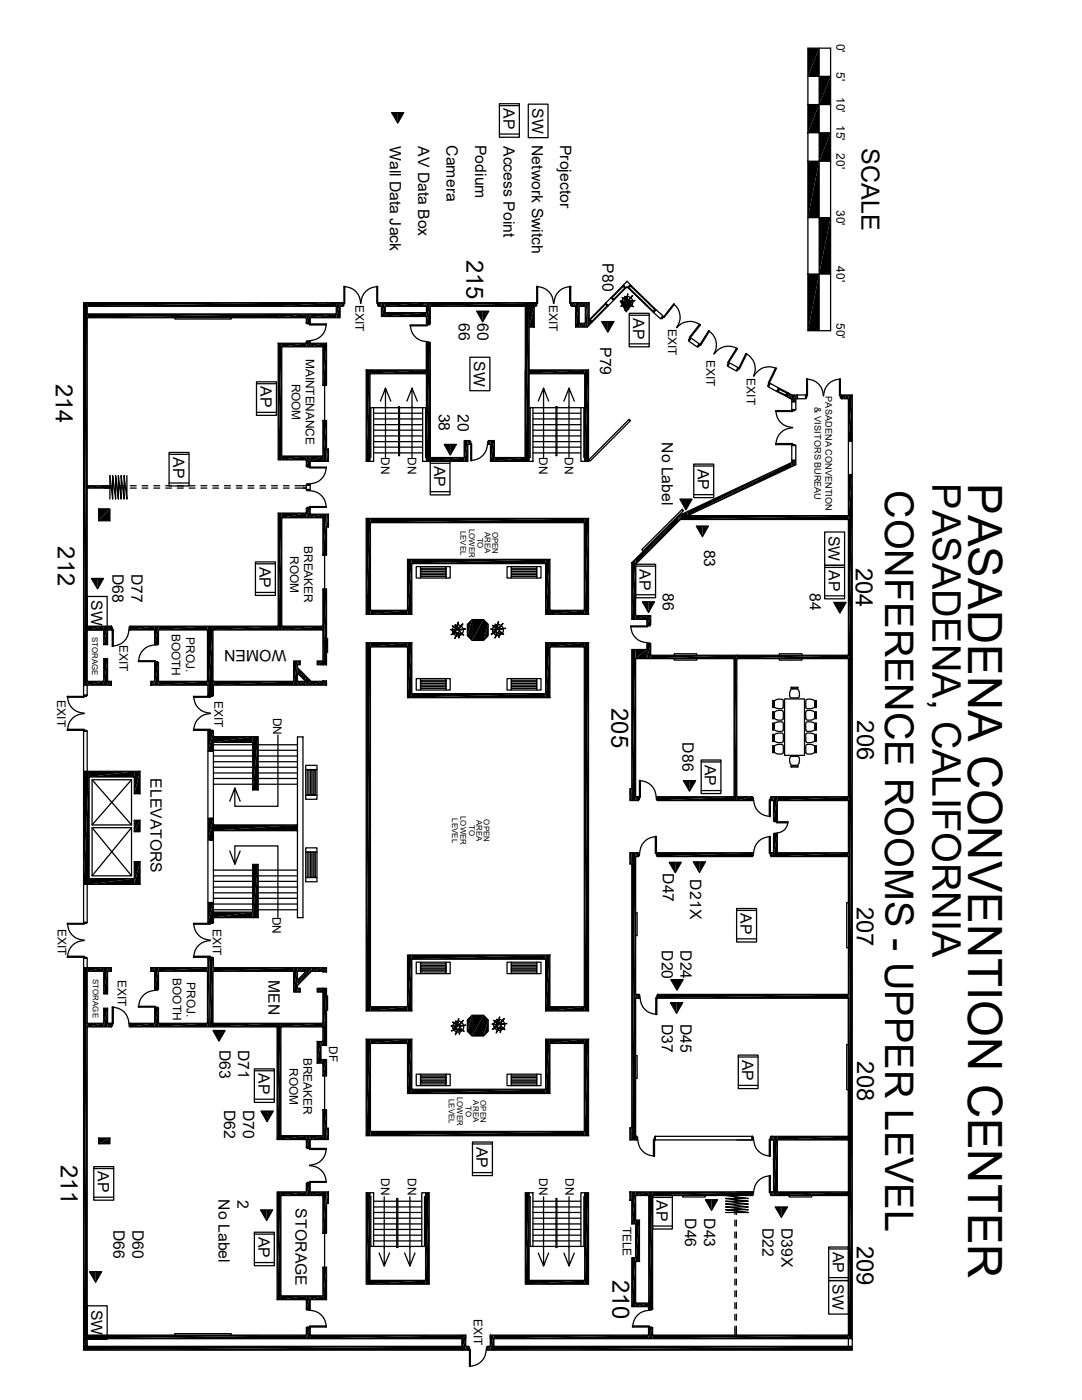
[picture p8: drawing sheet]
<svg xmlns="http://www.w3.org/2000/svg" width="216mm" height="279mm" viewBox="0 0 216 279" stroke-linecap="round" stroke-linejoin="round" font-family="sans-serif">
<defs><g id="words">
<text font-size="9.4" x="193.2" y="96.4" transform="rotate(90 193.2 96.4)">PASADENA CONVENTION CENTER</text>
<g font-size="7.9">
<text x="176.6" y="97.8" transform="rotate(90 176.6 97.8)">CONFERENCE ROOMS - UPPER LEVEL</text>
<text x="186.1" y="96.4" transform="rotate(90 186.1 96.4)">PASADENA, CALIFORNIA</text>
</g>
<text font-size="5" x="171.9" y="29.6" transform="rotate(90 171.9 29.6)">SCALE</text>
<g font-size="4.7">
<text x="93.1" y="51.8" transform="rotate(90 93.1 51.8)">215</text>
<text x="11.1" y="76.5" transform="rotate(90 11.1 76.5)">214</text>
<text x="11.5" y="109" transform="rotate(90 11.5 109)">212</text>
<text x="170.8" y="113.4" transform="rotate(90 170.8 113.4)">204</text>
<text x="122" y="141.4" transform="rotate(90 122 141.4)">205</text>
<text x="171.1" y="143.8" transform="rotate(90 171.1 143.8)">206</text>
<text x="170.9" y="181" transform="rotate(90 170.9 181)">207</text>
<text x="171.1" y="211.8" transform="rotate(90 171.1 211.8)">208</text>
<text x="12.2" y="232.5" transform="rotate(90 12.2 232.5)">211</text>
<text x="170.9" y="248.6" transform="rotate(90 170.9 248.6)">209</text>
<text x="122.2" y="255.4" transform="rotate(90 122.2 255.4)">210</text>
</g>
<g font-size="3.1">
<text x="100.5" y="21.6" transform="rotate(90 100.5 21.6)">AP</text>
<text x="106.2" y="21.6" transform="rotate(90 106.2 21.6)">SW</text>
<text x="77.8" y="29.1" transform="rotate(90 77.8 29.1)">Wall Data Jack</text>
<text x="83.4" y="29.1" transform="rotate(90 83.4 29.1)">AV Data Box</text>
<text x="89.1" y="29" transform="rotate(90 89.1 29)">Camera</text>
<text x="94.8" y="28.9" transform="rotate(90 94.8 28.9)">Podium</text>
<text x="100.5" y="29.1" transform="rotate(90 100.5 29.1)">Access Point</text>
<text x="106.1" y="28.9" transform="rotate(90 106.1 28.9)">Network Switch</text>
<text x="111.8" y="28.9" transform="rotate(90 111.8 28.9)">Projector</text>
<text x="120.2" y="52.6" transform="rotate(90 120.2 52.6)">P80</text>
<text x="91.5" y="64.5" transform="rotate(90 91.5 64.5)">66</text>
<text x="95.3" y="64.5" transform="rotate(90 95.3 64.5)">60</text>
<text x="126.4" y="63.5" transform="rotate(90 126.4 63.5)">AP</text>
<text x="119.8" y="69.3" transform="rotate(90 119.8 69.3)">P79</text>
<text x="52" y="77.1" transform="rotate(90 52 77.1)">AP</text>
<text x="94.5" y="72.1" transform="rotate(90 94.5 72.1)">SW</text>
<text x="87.6" y="82.5" transform="rotate(90 87.6 82.5)">38</text>
<text x="91.4" y="82.6" transform="rotate(90 91.4 82.6)">20</text>
<text x="132.1" y="88.2" transform="rotate(90 132.1 88.2)">No Label</text>
<text x="34.5" y="91.2" transform="rotate(90 34.5 91.2)">AP</text>
<text x="86.7" y="93" transform="rotate(90 86.7 93)">AP</text>
<text x="139.2" y="93.6" transform="rotate(90 139.2 93.6)">AP</text>
<text x="165.3" y="106.9" transform="rotate(90 165.3 106.9)">SW</text>
<text x="51.8" y="113.1" transform="rotate(90 51.8 113.1)">AP</text>
<text x="127.6" y="113.5" transform="rotate(90 127.6 113.5)">AP</text>
<text x="140.5" y="109.7" transform="rotate(90 140.5 109.7)">83</text>
<text x="165.4" y="113.8" transform="rotate(90 165.4 113.8)">AP</text>
<text x="18.2" y="119.8" transform="rotate(90 18.2 119.8)">SW</text>
<text x="22.5" y="114.5" transform="rotate(90 22.5 114.5)">D68</text>
<text x="26.2" y="114.5" transform="rotate(90 26.2 114.5)">D77</text>
<text x="132.2" y="118.4" transform="rotate(90 132.2 118.4)">86</text>
<text x="161.6" y="118.4" transform="rotate(90 161.6 118.4)">84</text>
<text x="57.1" y="129.8" transform="rotate(-180 57.1 129.8)">WOMEN</text>
<text x="136.2" y="148.2" transform="rotate(90 136.2 148.2)">D86</text>
<text x="30" y="155.3" transform="rotate(90 30 155.3)">ELEVATORS</text>
<text x="140.7" y="152.6" transform="rotate(90 140.7 152.6)">AP</text>
<text x="132.3" y="174.3" transform="rotate(90 132.3 174.3)">D47</text>
<text x="137.7" y="175.5" transform="rotate(90 137.7 175.5)">D21X</text>
<text x="147.8" y="182.2" transform="rotate(90 147.8 182.2)">AP</text>
<text x="132" y="189.7" transform="rotate(90 132 189.7)">D20</text>
<text x="135.8" y="189.7" transform="rotate(90 135.8 189.7)">D24</text>
<text x="53.6" y="195.5" transform="rotate(90 53.6 195.5)">MEN</text>
<text x="43.8" y="209.5" transform="rotate(90 43.8 209.5)">D63</text>
<text x="47.5" y="209.5" transform="rotate(90 47.5 209.5)">D71</text>
<text x="132" y="204.3" transform="rotate(90 132 204.3)">D37</text>
<text x="135.8" y="204.3" transform="rotate(90 135.8 204.3)">D45</text>
<text x="51.6" y="214.2" transform="rotate(90 51.6 214.2)">AP</text>
<text x="148.1" y="211.5" transform="rotate(90 148.1 211.5)">AP</text>
<text x="44.7" y="221.5" transform="rotate(90 44.7 221.5)">D62</text>
<text x="48.5" y="221.5" transform="rotate(90 48.5 221.5)">D70</text>
<text x="19.5" y="233.8" transform="rotate(90 19.5 233.8)">AP</text>
<text x="95.1" y="228.9" transform="rotate(90 95.1 228.9)">AP</text>
<text x="43.6" y="239.4" transform="rotate(90 43.6 239.4)">No Label</text>
<text x="47.4" y="239.5" transform="rotate(90 47.4 239.5)">2</text>
<text x="131" y="239.5" transform="rotate(90 131 239.5)">AP</text>
<text x="22.6" y="245.4" transform="rotate(90 22.6 245.4)">D66</text>
<text x="26.4" y="245.4" transform="rotate(90 26.4 245.4)">D60</text>
<text x="59" y="241.2" transform="rotate(90 59 241.2)">STORAGE</text>
<text x="136.7" y="243.1" transform="rotate(90 136.7 243.1)">D46</text>
<text x="140.5" y="243.1" transform="rotate(90 140.5 243.1)">D43</text>
<text x="152.1" y="245" transform="rotate(90 152.1 245)">D22</text>
<text x="155.9" y="245" transform="rotate(90 155.9 245)">D39X</text>
<text x="51.6" y="246.8" transform="rotate(90 51.6 246.8)">AP</text>
<text x="166.2" y="249.8" transform="rotate(90 166.2 249.8)">AP</text>
<text x="166.1" y="256.3" transform="rotate(90 166.1 256.3)">SW</text>
<text x="18.2" y="261.4" transform="rotate(90 18.2 261.4)">SW</text>
</g>
<g font-size="2.4">
<text x="166.9" y="8.7" transform="rotate(90 166.9 8.7)">0'</text>
<text x="166.9" y="14.3" transform="rotate(90 166.9 14.3)">5'</text>
<text x="166.9" y="19.3" transform="rotate(90 166.9 19.3)">10'</text>
<text x="166.9" y="25" transform="rotate(90 166.9 25)">15'</text>
<text x="166.9" y="30.6" transform="rotate(90 166.9 30.6)">20'</text>
<text x="166.9" y="41.9" transform="rotate(90 166.9 41.9)">30'</text>
<text x="166.9" y="53.2" transform="rotate(90 166.9 53.2)">40'</text>
<text x="71" y="60.9" transform="rotate(90 71 60.9)">EXIT</text>
<text x="109.6" y="60.9" transform="rotate(90 109.6 60.9)">EXIT</text>
<text x="133.3" y="65.6" transform="rotate(90 133.3 65.6)">EXIT</text>
<text x="166.9" y="64.5" transform="rotate(90 166.9 64.5)">50'</text>
<text x="61" y="71.6" transform="rotate(90 61 71.6)">MAINTENANCE</text>
<text x="141" y="71.9" transform="rotate(90 141 71.9)">EXIT</text>
<text x="58.2" y="76.5" transform="rotate(90 58.2 76.5)">ROOM</text>
<text x="149" y="75.5" transform="rotate(90 149 75.5)">EXIT</text>
<text x="76.1" y="91.2" transform="rotate(90 76.1 91.2)">DN</text>
<text x="81.4" y="91.2" transform="rotate(90 81.4 91.2)">DN</text>
<text x="107.6" y="91.2" transform="rotate(90 107.6 91.2)">DN</text>
<text x="112.7" y="91.2" transform="rotate(90 112.7 91.2)">DN</text>
<text x="57.9" y="111" transform="rotate(90 57.9 111)">ROOM</text>
<text x="60.7" y="109" transform="rotate(90 60.7 109)">BREAKER</text>
<text x="23.9" y="128.8" transform="rotate(90 23.9 128.8)">EXIT</text>
<text x="34.3" y="126.4" transform="rotate(90 34.3 126.4)">BOOTH</text>
<text x="37.1" y="127.2" transform="rotate(90 37.1 127.2)">PROJ.</text>
<text x="11.4" y="139.8" transform="rotate(90 11.4 139.8)">EXIT</text>
<text x="42.8" y="140" transform="rotate(90 42.8 140)">EXIT</text>
<text x="54.5" y="143.2" transform="rotate(90 54.5 143.2)">DN</text>
<text x="11.6" y="185.3" transform="rotate(90 11.6 185.3)">EXIT</text>
<text x="42.5" y="185.5" transform="rotate(90 42.5 185.5)">EXIT</text>
<text x="54.4" y="183" transform="rotate(90 54.4 183)">DN</text>
<text x="23.5" y="195.5" transform="rotate(90 23.5 195.5)">EXIT</text>
<text x="34.5" y="195.2" transform="rotate(90 34.5 195.2)">BOOTH</text>
<text x="37.3" y="196" transform="rotate(90 37.3 196)">PROJ.</text>
<text x="65.7" y="208.8" transform="rotate(90 65.7 208.8)">DF</text>
<text x="57.8" y="213.1" transform="rotate(90 57.8 213.1)">ROOM</text>
<text x="60.6" y="211.1" transform="rotate(90 60.6 211.1)">BREAKER</text>
<text x="76.1" y="235.1" transform="rotate(90 76.1 235.1)">DN</text>
<text x="81.4" y="235.1" transform="rotate(90 81.4 235.1)">DN</text>
<text x="107.6" y="235.1" transform="rotate(90 107.6 235.1)">DN</text>
<text x="112.9" y="235.1" transform="rotate(90 112.9 235.1)">DN</text>
<text x="124.3" y="244.8" transform="rotate(90 124.3 244.8)">TELE</text>
<text x="94.6" y="263.2" transform="rotate(90 94.6 263.2)">EXIT</text>
</g>
<g font-size="1.8">
<text x="162.5" y="81.3" transform="rotate(90 162.5 81.3)">&amp; VISITORS BUREAU</text>
<text x="164.7" y="79.1" transform="rotate(90 164.7 79.1)">PASADENA CONVENTION</text>
</g>
<g font-size="1.6">
<text x="91.9" y="105.9" transform="rotate(90 91.9 105.9)">LEVEL</text>
<text x="93.6" y="105.5" transform="rotate(90 93.6 105.5)">LOWER</text>
<text x="95.3" y="107.3" transform="rotate(90 95.3 107.3)">TO</text>
<text x="96.7" y="106.2" transform="rotate(90 96.7 106.2)">AREA</text>
<text x="98.3" y="106.1" transform="rotate(90 98.3 106.1)">OPEN</text>
<text x="18.4" y="127.1" transform="rotate(90 18.4 127.1)">STORAGE</text>
<text x="90.2" y="163.3" transform="rotate(90 90.2 163.3)">LEVEL</text>
<text x="91.9" y="162.9" transform="rotate(90 91.9 162.9)">LOWER</text>
<text x="93.6" y="164.7" transform="rotate(90 93.6 164.7)">TO</text>
<text x="95.1" y="163.6" transform="rotate(90 95.1 163.6)">AREA</text>
<text x="96.6" y="163.5" transform="rotate(90 96.6 163.5)">OPEN</text>
<text x="18.5" y="195.4" transform="rotate(90 18.5 195.4)">STORAGE</text>
<text x="89.5" y="219.3" transform="rotate(90 89.5 219.3)">LEVEL</text>
<text x="91.2" y="218.9" transform="rotate(90 91.2 218.9)">LOWER</text>
<text x="92.9" y="220.7" transform="rotate(90 92.9 220.7)">TO</text>
<text x="94.4" y="219.6" transform="rotate(90 94.4 219.6)">AREA</text>
<text x="95.9" y="219.5" transform="rotate(90 95.9 219.5)">OPEN</text>
</g>
</g></defs>
<g fill="none" stroke="#000" stroke-width=".25">
<path d="M161.2 15.2v-5.6h2.2v56.4M163.4 9.6h2.3v11.3M165.7 15.2h-4.5v5.7M78.1 22.5h2.5l-1.2 2.1zM99.7 20.7h3.9v6.7h-3.9zM99.7 26.8h3.9M99.7 21.1h3.9M105.4 20.8h3.9v6.7h-3.9zM161.2 20.9v22.5M161.2 32.2h4.5M161.2 26.5h4.5M161.2 20.9h4.5"/>
<path d="M165.7 20.9v11.3M165.7 32.2v33.8h-4.5v-11.3M68.6 57.1h.2v3.4h-.2zM68.6 57.2a3.3 3.3 0 0 1 3.4 3.3M75.2 57.1h.2v3.4h-.2zM75.4 57.2a3.3 3.3 0 0 0-3.4 3.3M107.1 57.1h.2v3.4h-.2zM107.1 57.2a3.3 3.3 0 0 1 3.3 3.3M113.7 57.1h.2v3.4h-.2zM113.9 57.2a3.3 3.3 0 0 0-3.4 3.3M121.9 59.4l.5 .5M122 59.5l.1-.1 .4 .3-.2 .2"/>
<path d="M124.1 59.4l1 .6-.4-.9 .4 .5 .2-1-.2 1.5 1.1-1.1-.9 1.1 1.4-.1-1.4 .3 1.1 .9-.8-.4-.2 1v-1.2l-.8 1.3 .5-1.2-1.2 .4 .9-.5h-.7l1-.3-1.3-.2 1.3 .1zM124.3 57.1l-2.2 2.3M124.4 56.9l.5 .5M124.5 57l-.2 .1 .4 .4 .1-.1M124.7 57.5l-2.2 2.2M125.3 57.4l5.1 5M125.3 57.3l.4-.4 .1 .2-.3 .3zM125.5 57.4l4.8 4.7M125.8 56.9l-.5 .5-.2-.2-7.9 8.1h-2.3v-4.2h-.9v-.7h3.6v3.4M125.8 56.9l-.7-.8-7.5 7.7M125.8 56.9l5.1 4.9M125.9 57.2l-.1-.1 4.9 4.7-.2-.1"/>
<path d="M161.2 54.7h4.5M165.7 43.4h-4.5v11.3M17.4 61.1h49.7v1.6h-49.7zM34.9 63.4v.3h11.2v-.3M51.2 76.2h4v6.7h-4zM51.2 76.6h4M55.5 68.5h5.6v-.3h.8v.3h3.3v8.4h-.8v-7.7h-8.2v21.8h8.2v-7.1h.8v5.7h.3v2.5h-3.6v.9h-.8v-1.2h-5.6zM61.1 64.5h.8zM61.3 64.5h.5v.1h-.5zM61.3 68h.5v.2h-.5zM61.8 64.6h3.3v.3h-3.3zM61.9 64.5h-.8v-1.1h-43.7v61.6h4.8v.7h-.7v3h-.8v-3h-3.3v10.3h3.3v-4.6h.8v4.6h.7v.7h-5.5"/>
<path d="M61.9 64.5v-1.1h6v-2.3h.5v-.7h-51.7v76.3M64.8 76.8v7.1M65.1 64.6a3.3 3.3 0 0 1-3.3 3.4M68.4 60.5h.2v.5h-.2zM75.4 60.5h.2v.5h-.2zM75.6 60.4h31.3v.7h-21v3.5h-.8v-1.4h-9v-2.1h-.5zM75.6 61.1h.5M76.9 77.5l1.1 2.6M81.8 64.9h3.4v.1h-3.4zM81.9 64.9a3.3 3.3 0 0 0 3.3 3.3M82.2 77.5l1.1 2.6M84.4 61.1h.7v1.3h-8.2v-1.3h7.8"/>
<path d="M85.1 74.6h-11.3v16.7M85.1 68.4v23.7M85.2 68.2h.5v.2h-.5zM85.2 64.6h.5v.3h-.5zM93.8 71.3h3.9v6.7h-3.9zM95.1 62.1h2.4l-1.2 2.1zM104.8 61.1v31h-6.9v-3.4h-.4v-.8h1.1v3.4h6.2M104.8 73.8v18.3h1.5v-10.7M105.6 73.8h11.8v18.3h-1.5v-10.7M105.6 74.6h11.1v16.7M105.6 61.1v31M106.6 61.1v4.2h-1"/>
<path d="M106.9 60.5h.2v.5h-.2zM108.5 77.5l-1.1 2.6M113.5 77.5l-1 2.6M113.9 60.5h.1v.5h-.1zM115.6 61.1h1.2v3.4h-1.2zM117.6 63.8l.5 .5M117.6 63.9l.2-.1 .3 .3-.1 .2M120.1 64.2h2.4l-1.2 2.1zM120.8 60.7l-3 3.1M120.9 60.5l.5 .5M120.9 60.6l-.1 .1 .4 .3 .1-.1M121.2 61l-3.1 3.1"/>
<path d="M123.8 60.1h2.4l-1.2 2.1zM125.6 62.5h3.9v6.7h-3.9zM125.6 68.6h3.9M125.6 62.9h3.9M130.7 61.8l.1 .1-.3 .4-.2-.2zM130.9 61.8l1.4 1.2-.5 .6-1.4-1.2zM132.2 63.2l.2 .1-.3 .3-.2-.1zM134.5 60.6l.1 .1-2.1 2.7-.1-.1zM134.5 60.7a3.4 3.4 0 0 1 .5 4.7M137.7 67.5l.1 .1-.3 .3-.1-.1zM137.9 67.5l1.6 1.1-.4 .7-1.7-1.2zM139.4 68.7l.2 .1-.2 .5-.2-.2z"/>
<path d="M139.6 64.7l.2 .1-2.1 2.7-.2-.1zM139.7 64.9a3.4 3.4 0 0 0-4.7 .5M141.4 66a3.4 3.4 0 0 1 1.1 4.7 3.3 3.3 0 0 1 4.6-1.1M141.4 66l.2 .1-1.8 2.9-.2-.2zM145.3 72.4l.2 .2-.3 .3h-.1zM145.6 72.4l1.7 1-.4 .6-1.7-.9zM147 69.5l.2 .1-1.9 2.8-.1-.1zM147.2 73.5l.2 .1-.2 .4-.2-.1zM148.8 70.5l.2 .1-1.5 3.1-.1-.1zM148.8 70.6a3.3 3.3 0 0 1 1.6 4.5M153.5 76.5l.1 .1-.2 .4h-.2zM153.5 76.5l.1 .2-.3 .3h-.1z"/>
<path d="M153.7 76.5l1.7 .9-.4 .7-1.8-.9zM153.7 76.5l-.4 .7M154.8 73.4l.1 .1-1.4 3h-.2zM154.9 73.5a3.3 3.3 0 0 0-4.4 1.6M155 78.1l1.9 1 .4-.7M155.2 78.1l1.8 .9M155.3 77.6l.1 .1-.2 .4-.1-.1zM155.4 77.4l1.9 1M155.6 77.8l-.2-.1 1.8 .8M156.8 78.4h.2M157 78.4l.2 .1-.2 .5-.2-.1zM157 78.4l.2 .1-.3 .4-.1-.1z"/>
<path d="M157.3 78.4l.7 .4h2.7v.8h-1.9v2.1h-.8v-2l-1.2-.6zM159.1 78.8v.8M160.7 79h.3v.5h-.3zM161 75.6h.1v3.4h-.1zM161 75.6a3.3 3.3 0 0 1 3.3 3.4 3.4 3.4 0 0 1 3.4-3.4M167.5 75.6h.2v3.4h-.2zM167.7 79h.2v.5h-.2zM17.4 97.4h5.1M17.4 96.9h5.1M23.7 97.4h1.1M23.7 96.9h1.1M25.3 94.9v4.7l-.5-4.7v4.7l-.6-4.7v4.7l-.6-4.7v4.7l-.5-4.7v4.7l-.6-4.7v4.7l-.6-4.7v4.7"/>
<path d="M26 97.4h1.2M26 96.9h1.2M28.4 97.4h1.1M28.4 96.9h1.1M30.7 97.4h1.2M30.7 96.9h1.2M33.1 97.4h1.1M33.1 96.9h1.1M33.7 90.3h4v6.7h-4zM33.7 96.4h4M33.7 90.7h4M35.4 97.4h1.2"/>
<path d="M35.4 96.9h1.2M37.8 97.4h1.1M37.8 96.9h1.1M40.1 97.4h1.2M40.1 96.9h1.2M42.5 97.4h1.1M42.5 96.9h1.1M44.8 97.4h1.2M44.8 96.9h1.2M47.2 97.4h1.1M47.2 96.9h1.1M49.5 97.4h1.2"/>
<path d="M49.5 96.9h1.2M51.2 82.3h4M51.9 97.4h1.1M51.9 96.9h1.1M54.2 97.4h1.2M54.2 96.9h1.2M56.6 97.4h1.1M56.6 96.9h1.1M58.9 97.4h2.2M58.9 96.9h2.2M61.1 93h.8zM61.1 96.8h.8v.9h-.8z"/>
<path d="M61.1 93h.8M61.3 93h.5v.2h-.5zM61.3 97.7h.5v.2h-.5zM61.3 96.6h.5v.2h-.5zM61.8 93.2h3.3v.2h-3.3zM61.8 97.9a3.3 3.3 0 0 1 3.3 3.4M65.1 93.2a3.3 3.3 0 0 1-3.3 3.4M73.8 91.3v.8M74.5 81.4h9.8M74.5 81.4v10.7h-1.4v-18.3h12v-5.4h.8v23.7M74.5 81.4h-.5v9.9h-.2M74.5 82.5h9.8"/>
<path d="M74.5 83.6h9.8M74.5 84.8h9.8M74.5 85.9h9.8M74.5 87h9.8M74.5 88.1h9.8M74.5 89.2h9.8M74.5 90.4h9.8M75.9 80.1l1-2.6v13.8M79.5 81.2h.2v9.7h-.2zM81.2 80.1l1-2.6v13.8M84.3 81.4v10.7h9v-3.4h.4v-.8h-1.1v3.4h-6.7M84.3 81.4h.6v9.9h.2"/>
<path d="M85.9 92.1h3.9v6.7h-3.9zM85.9 98.1h3.9M85.9 92.5h3.9M88.6 88.7h2.5l-1.3 2.1zM93.7 88.1h.2v.5h-.2zM93.9 88.6h.2v3.3h-.2zM97.3 88.6a3.3 3.3 0 0 1-3.4 3.3M97.3 88.1h.2v.5h-.2zM106.3 81.4h9.6M106.3 81.4h-.5v9.9h-.2M106.3 82.5h9.6M106.3 83.6h9.6"/>
<path d="M106.3 84.8h9.6M106.3 85.9h9.6M106.3 87h9.6M106.3 88.1h9.6M106.3 89.2h9.6M106.3 90.4h9.6M109.5 80.1l-1-2.6v13.8M111 81.2h.1v9.7h-.1zM114.6 80.1l-1.1-2.6v13.8M115.9 81.4h.6v9.9h.2M116.7 91.3v.8M125.5 83.7l.3 .2-8.1 8.1-.2-.2z"/>
<path d="M135.7 99.6h2.4l-1.2 2.1zM138.4 92.6h4v6.7h-4zM138.4 93h4M138.4 98.7h4M154.8 82h3.4v.1h-3.4zM154.8 88.5h3.4v.2h-3.4zM154.8 82a3.3 3.3 0 0 0 3.4 3.3M158 80.2h.8M158 91.8h.8M158.2 88.7h.4v.2h-.4zM158.2 81.7h.4v.3h-.4zM158.2 85.4a3.3 3.3 0 0 0-3.4 3.3"/>
<path d="M169.3 94.7h.8M169.3 88.1h.8M17.4 119h4v6.7h-4zM18.2 115.4h2.5l-1.2 2.1zM19.7 101.6h2.2v2.3h-2.2zM51 112.1h3.9v6.7h-3.9zM51 118.2h3.9M51 112.5h3.9M61.3 101.3h.5v.2h-.5zM61.8 101.1h3.3v.2h-3.3zM64.8 110.1v7.5M73.1 103.5h44.3v19.1h-8.5v-10.1h-26.7v10.1h-9.1z"/>
<path d="M73.1 103.5h.1M73.9 104.3h42.7v17.5h-6.9v-10.2h-28.4v10.2h-7.4zM73.9 104.3h.1M81.3 111.6h.1M83.1 113.1h6.7v2.3h-6.7zM83.9 113.1v2.3M83.9 115h5.1M83.9 114.7h5.1M83.9 114.4h5.1M83.9 114h5.1M83.9 113.7h5.1M83.9 113.4h5.1"/>
<path d="M89 113.1v2.3M101.2 113.1h6.7v2.3h-6.7zM102 113.1v2.3M102 115h5.1M102 114.7h5.1M102 114.4h5.1M102 114h5.1M102 113.7h5.1M102 113.4h5.1M107.1 113.1v2.3M108.9 112.5h.1M109.7 111.6h.1"/>
<path d="M117.4 103.5h.1M126.8 112.6h4v6.7h-4zM126.8 118.7h4M126.8 113h4M128.1 109.7l8-8.1 .3 .3-8.1 8.1zM135.4 102.9l-9.3 9.4v11.3h3v1.1h.7v-1.8h-3v-10.3l9-8.9h33.5v27.1h-39.5v-2.3h-.7v1.1h-3v27.8h-.4v2.4h1.7v-.8h-.6v-27.6h19.7v27.6h-15.4v.8h19v-.8h-3.1v-27.6h22.3v27.6h-15.4v.8h.4v4h.8M135.4 102.9h34.7M135.4 102.9l22.6-10.6v-3.4h.8v3.9l-23 10.8M138.9 105h2.5l-1.2 2.1zM164.5 106.2h4v6.6h-4zM164.5 112.8h4v6.7h-4zM164.5 118.9h4"/>
<path d="M164.5 113.2h4M169.3 102.9v-23.3h-1.4v-.8h2.2v190.7h-71.5M13.4 139h3.4v.1h-3.4zM13.5 139a3.3 3.3 0 0 0 3.3 3.3M16.7 136.7v2.1h.7v-2.1M16.7 138.8h.7M16.8 138.8h.5v.2h-.5zM22.2 125.1h.2v.5h-.2zM22.2 125v.7zM22.4 125.6h.2v3.4h-.2zM25.7 125.6a3.3 3.3 0 0 1-3.3 3.3M25.8 125.1h.2v.5h-.2z"/>
<path d="M26 125h29.5v-22.6h5.6v-.9h.8v1.1h3.6v2.6h-.3v5.6h-.8v-7.5h-8.2v21.7h8.2v-7.4h.8v15.1h-.8v-7h-21.9v10.3h16.1v-4.1h1.3v.8h-.5v.5l2.7 2.8 3.1-.1v.8h-22.6v2.1h-1.1v-2.1h-11.4v-.7h.8v-3.8h.7v3.8h9.8v-10.3h-9.8v2.8h-.7v-2.8h-4.9zM27.6 131.9h3.4v.1h-3.4zM30.9 132.2h.7zM31 132h.5v.2h-.5zM31 128.7a3.3 3.3 0 0 0-3.4 3.3M31 128.5h.5v.2h-.5zM38.6 139h3.4v.1h-3.4zM38.7 139a3.3 3.3 0 0 0 3.3 3.3M42 138.8h.5v.2h-.5zM59.4 134.3l1.6 1.7h-1.6zM64.4 131.9h-1.1v.8h1.1M65.2 127.4h.2v2.8h-.2"/>
<path d="M73.1 128.3h9.1v10.1h26.7v-10.1h8.5v73.5h-8.5v-10.4h-26.7v10.4h-9.1zM73.1 128.3h.1M73.1 122.6h.1M73.9 129.1h7.4v10.1h28.4v-10.1h6.9v71.8h-6.9v-10.3h-28.4v10.3h-7.4zM73.9 129.1h.1M73.9 121.8h.1M81.3 129.1h.1M81.3 139.2h.1M81.3 121.8h.1M82.2 138.4h.1M82.2 128.3h.1M82.2 122.6h.1"/>
<path d="M83.1 135.4h6.7v2.3h-6.7zM83.9 136.7h5.1M83.9 137.4h5.1M83.9 137h5.1M83.9 136.4h5.1M83.9 136.1h5.1M83.9 135.8h5.1M83.9 135.4v2.3M89 135.4v2.3M90.3 124.9l.9 .7-.4-.9 .4 .4 .2-.9-.1 1.4 1.1-1.1-.9 1.1 1.4-.1-1.4 .3 1 .9-.7-.3-.2 .9-.1-1.2-.7 1.3 .4-1.2-1.2 .5 1-.5h-.7l.9-.4-1.3-.2 1.3 .1zM93.3 124.6l.9-.9h2.3l.9 .9v2.3l-.9 .9h-2.3l-.9-.9zM98.3 124.8l.9 .6-.4-.9 .4 .5 .2-.9-.1 1.5 1.1-1.2-.9 1.1 1.4-.1-1.4 .3 1 .9-.7-.3-.2 .9-.1-1.2-.7 1.3 .4-1.1-1.2 .4 1-.6-.7 .1 .9-.4-1.3-.1h1.3z"/>
<path d="M101.2 135.4h6.7v2.3h-6.7zM102 136.7h5.1M102 137.4h5.1M102 137h5.1M102 136.4h5.1M102 136.1h5.1M102 135.8h5.1M102 135.4v2.3M107.1 135.4v2.3M108.9 122v.6M108.9 128.3h.1M109.7 129.1h.1"/>
<path d="M109.7 139.2h.1M109.7 121.8h.1M116.6 129.1h.1M116.6 121.8h.1M117.4 128.3h.1M117.4 122.6h.1M125.9 124.9h3.3v.2h-3.3zM125.9 124.9a3.3 3.3 0 0 0 3.3 3.4M128.2 120.1h2.4l-1.2 2.1zM129.2 128.3h.5v.2h-.5zM129.2 124.7h.5v.2h-.5zM134.5 130.8v-.3h4.5v.3"/>
<path d="M134.5 131.4v.3h4.5v-.3M154.2 139.8h.2l-.1 1.4h-.1zM154.5 139.9a1.6 1.6 0 0 1 1.8-.2v1.6a1.42 1.42 0 0 1-1.8-.3zM155.5 130.8v-.3h4.5v.3M155.5 131.4v.3h4.5v-.3M156.5 139.5h4v11.2h-4zM157.8 137.2h1.4l.1 .1-1.4 .1zM157.9 137.5h1.1a1.18 1.18 0 0 1 .2 1.8l-1.5-.1a1.6 1.6 0 0 1 .2-1.7zM160.8 139.7a1.36 1.36 0 0 1 1.8 .3v1.1a1.6 1.6 0 0 1-1.8 .2zM162.7 139.8h.2l-.1 1.4h-.1zM166.4 120.2h2.4l-1.2 2.1zM169.3 131.4h.8"/>
<path d="M13.4 145.5h3.4v.3h-3.4zM16.7 153.9h11.2v4.5h-1.1v-3.3h-9v20.2h9v-3.3h1.1v4.5h-11.2zM16.7 145.9h.7v8M16.8 145.8h.5v.1h-.5zM16.8 142.4a3.3 3.3 0 0 0-3.3 3.4M17.4 145.9h-.7v8M17.8 155.1h.1M18.4 155.6h7.8v9h-7.8zM18.4 155.6l7.8 9M26.2 155.6l-7.8 9M26.8 155.1h.1M26.8 158.4h.1"/>
<path d="M27.9 158.4h.1M27.9 153.9h.1M38.6 145.5h3.4v.3h-3.4zM41.5 145.9h1.1v1.1h8.9v10.6h-1.1v-9.4h-7.8v16.4h16.8v-17.5h1.1v36h-1.1v-17.3h-16.8v16.2h7.8v-9.5h1.1v10.6h-8.9v1h-1.1zM41.5 145.9h.1M41.5 149.9h1.1M41.9 149.9h.7zM42 142.4a3.3 3.3 0 0 0-3.3 3.4M42 145.9v-.1h.5v.1M42.6 156.5h7.8M42.6 155.4h7.8M42.6 154.3h7.8"/>
<path d="M42.6 153.1h7.8M42.6 152h7.8M42.6 150.9h7.8M42.6 149.7h7.8M42.6 148.6h7.8M42.6 145.9h.1M42.6 147v1.2M46.9 157.3l1 2.6M50.4 148.2h.1M50.4 157.6h.1M51.5 156.5h7.9M51.5 155.4h7.9"/>
<path d="M51.5 154.3h7.9M51.5 153.1h7.9M51.5 152h7.9M51.5 150.9h7.9M51.5 149.7h7.9M51.5 148.6h7.9M51.5 157.6h.1M55.5 146.7v14.2h-8.6v-3.6l-1.1 2.6M59.4 147.1h.1M60.5 147.1h.1M61 152.7h2.2v6.8h-2.2zM61 153.6h2.2"/>
<path d="M61 158.7h2.2M61.3 153.6v5.1M61.6 153.6v5.1M62 153.6v5.1M62.3 153.6v5.1M62.6 153.6v5.1M62.9 153.6v5.1M127.4 159.1h.2v.5h-.2zM127.6 155.7h.2v3.4h-.2zM127.6 155.8a3.3 3.3 0 0 1 3.3 3.3M131 159.1h.1v.5h-.1zM131.1 159v.8"/>
<path d="M136.4 155.8h2.4l-1.2 2.1zM139.9 151.7h3.9v6.7h-3.9zM139.9 157.8h3.9M139.9 152.1h3.9M150.1 159.1h.2v.5h-.2zM150.1 159v.8M150.4 159.6a3.3 3.3 0 0 0 3.3 3.3M153.5 159.6h.2v3.4h-.2zM153.7 159.1h.2v.5h-.2zM153.9 159v.8M154.2 144.3h.2l-.1 1.5-.1-.1zM154.2 146.6h.2l-.1 1.4h-.1z"/>
<path d="M154.2 148.8h.2l-.1 1.4h-.1zM154.2 142l.2 .1-.1 1.4-.1-.1zM154.5 142.1a1.6 1.6 0 0 1 1.8-.2v1.5a1.18 1.18 0 0 1-1.8-.1zM154.5 144.4a1.6 1.6 0 0 1 1.8-.2v1.6a1.36 1.36 0 0 1-1.8-.3zM154.5 146.6a1.6 1.6 0 0 1 1.8-.1v1.5a1.42 1.42 0 0 1-1.8-.2zM154.5 148.9a1.6 1.6 0 0 1 1.8-.2v1.5a1.18 1.18 0 0 1-1.8-.2zM157.7 151h1.5a1.18 1.18 0 0 1-.2 1.7h-1a1.23 1.23 0 0 1-.3-1.7zM157.8 152.9h1.4l.1 .1-1.4 .1zM160.8 141.9a1.36 1.36 0 0 1 1.8 .3v1.1a1.18 1.18 0 0 1-1.8 .1zM160.8 144.2a1.42 1.42 0 0 1 1.8 .3v1.1a1.6 1.6 0 0 1-1.8 .2zM160.8 146.5a1.36 1.36 0 0 1 1.8 .3v1.1a1.6 1.6 0 0 1-1.8 .1zM160.8 148.7a1.36 1.36 0 0 1 1.8 .3v1a1.18 1.18 0 0 1-1.8 .2z"/>
<path d="M162.7 142.1h.2l-.1 1.4-.1-.1zM162.7 144.3h.2l-.1 1.5-.1-.1zM162.7 146.6h.2l-.1 1.4h-.1zM162.7 148.8h.2l-.1 1.4h-.1zM16.7 165.2h.1M16.7 176.5v7.6h.7v-7.6M17.8 175.3h.1M18.4 165.2h7.8v9.6h-7.8zM18.4 165.2l7.8 9.6M26.2 165.2l-7.8 9.6M26.8 163.7h1.1v2.3h-1.1zM26.8 172h.1"/>
<path d="M26.8 175.3h.1M27.9 176.5h.1M27.9 172h.1M41.5 163.3h1.1M41.5 167.6h1.1M41.9 163.3h.7zM41.9 167.6h.7zM42.6 173.7h7.8M42.6 174.8h7.8M42.6 175.9h7.8M42.6 177h7.8M42.6 178.2h7.8"/>
<path d="M42.6 179.3h7.8M42.6 164.6v1.2M45.8 169.8l1.1 2.7v-3.7h8.6v14.2M47.9 169.8l-1 2.7M50.4 172.5h.1M51.5 173.7h7.9M51.5 174.8h7.9M51.5 175.9h7.9M51.5 177h7.9M51.5 178.2h7.9M51.5 179.3h7.9M51.5 172.5h.1"/>
<path d="M59.4 164.6v1.2M61 169.2h2.2v6.8h-2.2zM61 170.1h2.2M61 175.1h2.2M61.3 170.1v5M61.6 170.1v5M62 170.1v5M62.3 170.1v5M62.6 170.1v5M62.9 170.1v5M125.7 170.2h1.7v.7h-.6v27.6h.7v.7h-.7v27.6h.2v.7h-1.3v-2.4h.4v-52.7h-.4zM125.7 170.2h.1"/>
<path d="M125.7 172.4h.1M126.8 170.9h.1M127.4 170.3h.2v.5h-.2zM127.4 170.9h.1M127.4 170.2h.1M127.4 170.2v.7M130.8 166.9h.2v3.4h-.2zM131 170.3h.1v.5h-.1zM131 167a3.3 3.3 0 0 0-3.4 3.3M131.1 170.2v.7M133.5 172.1h2.4l-1.2 2.1zM138.3 172h2.5l-1.2 2.1z"/>
<path d="M150.1 170.3h.2v.5h-.2zM150.1 170.2v.7h-19M150.1 170.2h-19v.7M150.1 170.2v.7M153.5 166.9h.2v3.4h-.2zM153.7 170.3h.2v.5h-.2zM153.7 167a3.3 3.3 0 0 0-3.3 3.3M154.3 163.8h.8zM154.3 163.8h.8M154.5 166.3h.5v.2h-.5zM154.5 163.8h.5v.2h-.5zM155 164h2.2v.2h-2.2z"/>
<path d="M155.1 163.8v-4h14.2v10.4h-14.2v-3.7h-.8v3.7h-.4v.7h15.4v27.6h-38.1v.7h38.1v27.6M157.2 164a2.28 2.28 0 0 1-2.2 2.2M13.4 184.3h3.4v.1h-3.4zM13.4 190.8h3.4v.3h-3.4zM13.5 184.3a3.3 3.3 0 0 0 3.3 3.3M16.7 193.1v76.4h76.8v-.8h-.6v-2.3M16.7 193.1h5.5v.7h-.7v4.6h-.8v-4.6h-3.3v10.4h3.3v-3h.8v3h.7v.7h-4.8v61.5h43.7v-1.4h.8v1.4h31M16.7 193.1v-1.9h.7v1.9M16.7 184.1h.7M16.7 191.2h.7M16.8 191.1h.5v.1h-.5zM16.8 184.1h.5v.2h-.5z"/>
<path d="M16.8 187.7a3.3 3.3 0 0 0-3.3 3.4M30.1 193.1h11.4v-1.9h1.1v1.9h22.6v.9l-3.1-.2-2.7 2.9v.5h.5v.8h-1.3v-4.2h-16.1v10.4h21.9v-7h.8v11.4h-1.1v2.9h1.1v3.2h-.8v-2.5h-1.1v-4.3h1.1v-3h-8.4v21.8h8.4v-5.2h.8v3.7h.3v2.2h-3.6v1.6h-.8v-1.6h-5.8v-22.5h-29.3v-.7h4.9v-3h.7v3h9.8v-10.4h-9.8v3.6h-.7v-3.6h-.8zM31 197.7a3.3 3.3 0 0 0-3.4 3.3M31 197.4h.5v.2h-.5zM38.6 184.3h3.4v.1h-3.4zM38.6 190.8h3.4v.3h-3.4zM38.7 184.3a3.3 3.3 0 0 0 3.3 3.3M41.5 184.1h.1M41.5 180.1h1.1M41.9 191.2h.7zM41.9 180.1h.7zM41.9 184.1h.7"/>
<path d="M42 191.1h.5v.1h-.5zM42 184.1h.5v.2h-.5zM42 187.7a3.3 3.3 0 0 0-3.3 3.4M42.6 180.4h7.8M42.6 181.6h7.8M42.6 182v1.1M50.4 183.1h.1M50.4 182h.1M51.5 180.4h7.9M51.5 181.6h7.9M51.5 183.1h.1M59.4 193.8h1.7l-1.7 1.8z"/>
<path d="M59.4 183.1h.1M60.5 183.1h.1M64.4 197.2h-1.1v.8h1.1M65.2 198.8h.2v2.8h-.2M82.2 191.4h.1M83.1 192h6.7v2.3h-6.7zM83.9 194h5.1M83.9 192v2.3M83.9 193.6h5.1M83.9 193.3h5.1M83.9 193h5.1M83.9 192.7h5.1"/>
<path d="M83.9 192.4h5.1M89 192v2.3M101.2 192h6.7v2.3h-6.7zM102 194h5.1M102 192v2.3M102 193.6h5.1M102 193.3h5.1M102 193h5.1M102 192.7h5.1M102 192.4h5.1M107.1 192v2.3M108.9 191.4h.1"/>
<path d="M109.7 190.6h.1M126.8 182.2h.3v4.5h-.3M126.8 199.2h.1M126.8 198.5h.1M127.5 198.5v.7zM127.5 198.6h.2v.5h-.2zM127.5 198.5v.7M127.7 199.1a3.3 3.3 0 0 0 3.4 3.3M130.9 199.1h.2v3.4h-.2zM131.1 198.6h.1v.5h-.1zM131.2 198.5v.7zM133.9 195.5h2.4l-1.2 2.1z"/>
<path d="M147 181.3h4v6.7h-4zM147 187.4h4M147 181.7h4M169.3 180.1h-.3v9h.3M22.2 204.3h.2v.5h-.2zM22.2 204.2v.7zM22.4 201h.2v3.3h-.2zM22.4 201a3.3 3.3 0 0 1 3.3 3.3M25.8 204.3h.2v.5h-.2zM27.6 200.8h3.4v.2h-3.4zM30.9 201.2h.7zM31 201h.5v.2h-.5z"/>
<path d="M42.5 205.7h2.4l-1.2 2.1zM50.8 213.3h3.9v6.7h-3.9zM50.8 219.4h3.9M50.8 213.7h3.9M64.8 214.6v6.9M73.1 207.4h9.1v10h26.7v-10h8.5v19.3h-44.3zM73.1 201.8h.1M73.1 207.4h.1M73.9 208.2h7.4v10h28.4v-10h6.9v17.6h-42.7zM73.9 200.9h.1M73.9 208.2h.1M81.3 200.9h.1"/>
<path d="M81.3 208.2h.1M81.3 218.2h.1M82.2 201.8h.1M82.2 217.4h.1M82.2 207.4h.1M83.1 214.4h6.7v2.3h-6.7zM83.9 214.7h5.1M83.9 214.4v2.3M83.9 216.3h5.1M83.9 216h5.1M83.9 215.7h5.1M83.9 215.3h5.1"/>
<path d="M83.9 215h5.1M89 214.4v2.3M90.3 204l1 .6-.4-.8 .4 .4 .2-.9-.1 1.5 1.1-1.2-.9 1.1 1.4-.1-1.4 .3 1 .9-.7-.3-.2 .9-.1-1.2-.8 1.3 .5-1.1-1.2 .3 1-.5-.7 .1 .9-.4-1.3-.1h1.3zM94.2 202.6h2.3l.9 .9v2.3l-.9 1h-2.3l-.9-1v-2.3zM98.5 203.6l1 .7-.4-.9 .3 .5 .3-1-.2 1.5 1.1-1.1-.9 1h1.4l-1.3 .3 1 .9-.8-.4-.2 1v-1.2l-.8 1.3 .4-1.2-1.1 .4 .9-.5h-.7l.9-.3-1.2-.2 1.2 .1zM101.2 214.4h6.7v2.3h-6.7zM102 214.7h5.1M102 214.4v2.3M102 216.3h5.1M102 216h5.1M102 215.7h5.1M102 215.3h5.1"/>
<path d="M102 215h5.1M107.1 214.4v2.3M108.9 201.8h.1M108.9 207.4h.1M109.7 200.9h.1M109.7 208.2h.1M109.7 218.2h.1M116.6 200.9h.1M116.6 208.2h.1M117.4 201.8h.1M117.4 207.4h.1M126.8 210.7h.3v4.5h-.3"/>
<path d="M133.8 200.1h2.4l-1.2 2.1zM147.3 210.6h4v6.7h-4zM147.3 216.6h4M147.3 210.9h4M169.3 208.4h-.3v9.1h.3M18.7 232.8h4v6.7h-4zM18.7 238.9h4M18.7 233.2h4M19.7 227.1h2.2v1.2h-2.2zM19.7 227.1h.1M19.7 228.3h.1M21.9 227.1h.1"/>
<path d="M52.1 221.7h2.4l-1.2 2.2zM55.3 237.9h5.8v-1.7h.8v1.7h3.6v2.2h-.3v6h-.8v-7.5h-8.4v20h8.4v-5.7h.8v6.5h-3.3v1.8h-.8v-1.8h-5.8zM61.1 236.2h.8M61.3 229h.5v.2h-.5zM61.3 236h.5v.2h-.5zM61.8 235.8h3.3v.2h-3.3zM61.8 229.2h3.3v.2h-3.3zM61.8 232.6a3.3 3.3 0 0 1 3.3 3.4M65.1 229.2a3.3 3.3 0 0 1-3.3 3.3M73.1 226.7h.1M73.8 238v17.5h11.1v-16.7M73.8 238.8h.2v10h.5"/>
<path d="M74.5 239.7h9.7M76.7 238.8v13.8l1-2.5M79.2 239.2h.2v9.8h-.2zM81.8 238.8v13.8l1-2.5M84.9 238.8h-.2v10h-.5M84.9 238v.8M94.3 227.9h4v6.7h-4zM94.3 234h4M94.3 228.3h4M105.6 238v17.5h11.1v-16.7M105.6 238.8h.2v10h.5M106.3 239.7h9.6"/>
<path d="M108.5 238.8v13.8l1-2.5M111 239.2h.1v9.8h-.1zM113.5 238.8v13.8l1.1-2.5M116.6 225.8h.1M116.7 238.8h-.2v10h-.6M116.7 238v.8M117.4 226.7h.1M125.7 237.9h24.4v.7h-19.9v22.6h-.8v-.4h-3.3v-9.8h.7v-6.7h-.7v-4.7h-.4zM125.7 225.1h.1M125.7 227.5h.1M126.1 225.1h.1M126.8 238.6h2.7v21.5h-2.7v-8.3h.8v-8.3h-.8z"/>
<path d="M126.8 238.6h.1M126.8 226.8h.1M127 226.8v.7zM127 226.9h.2v.5h-.2zM127 226.8v.7M127.3 227.4a3.3 3.3 0 0 0 3.3 3.3M129.5 238.6h.1M130.2 238.6h4v6.7h-4zM130.2 239h4M130.4 227.4h.2v3.4h-.2zM130.6 226.9h.2v.5h-.2zM130.8 226.8v.7z"/>
<path d="M130.8 226.8v.7M136.2 238.6v.3h4.5v-.3M140.8 239.4h2.4l-1.2 2.2zM144.8 238.6l4.5 .6h-4.5l4.5 .5h-4.5l4.5 .6h-4.5l4.5 .6h-4.5l4.5 .5h-4.5l4.5 .6h-4.5M146.6 238.2v1.8M146.9 238.2v1.8M147 237.9h3.1v.7M150.1 238h.2v.5h-.2zM150.1 226.9h.2v.5h-.2zM150.1 226.8h-19.3v.7M150.1 226.8v.7h-19.3M150.1 226.8v.7h-3.1"/>
<path d="M150.1 226.8v.7M150.4 227.4a3.3 3.3 0 0 0 3.3 3.3M153.5 234.6h.2v3.4h-.2zM153.5 227.4h.2v3.4h-.2zM153.7 238h.2v.5h-.2zM153.7 226.9h.2v.5h-.2zM153.7 234.7a3.3 3.3 0 0 0-3.3 3.3M153.9 227.5h.4v10.4h-.4v.7h15.4M153.9 226.8v.7M155.1 231.5v-4h14.2v10.4M155.1 231.1v6.8h14.2M157.5 238.6v.3h4.5v-.3"/>
<path d="M169.3 226.8h-15.4v.7M169.3 226.8v.7h.8M169.3 237.9v28.5h-39.1v-1.4h-.8v1.4h-31.6M17.9 253.8h2.4l-1.2 2.1zM50.8 245.9h3.9v6.7h-3.9zM50.8 252h3.9M50.8 246.3h3.9M52 241.5h2.4l-1.2 2.1zM64.8 245.9v7M74.5 248.8h9.7M74.5 248.8v-10.8h-1.4v18.3h12.5v-18.3h-1.4v10.8M74.5 244.3h9.7"/>
<path d="M74.5 247.6h9.7M74.5 246.5h9.7M74.5 245.4h9.7M74.5 243.1h9.7M74.5 242h9.7M74.5 240.9h9.7M75.6 250.1l1.1 2.5M80.7 250.1l1.1 2.5M106.3 248.8h9.6M106.3 248.8v-10.8h-1.5v18.3h12.6v-18.3h-1.5v10.8M106.3 244.3h9.6M106.3 247.6h9.6"/>
<path d="M106.3 246.5h9.6M106.3 245.4h9.6M106.3 243.1h9.6M106.3 242h9.6M106.3 240.9h9.6M107.4 250.1l1.1 2.5M112.5 250.1l1 2.5M126.8 243.5h.1M127.6 243.5h.1M127.6 251.8h.1M130.2 244.7h4M146.6 241.2v1.2"/>
<path d="M146.6 243.5v1.2M146.6 245.9v1.2M146.6 248.2v1.2M146.6 250.6v1.2M146.6 252.9v1.2M146.6 255.3v1.2M146.6 257.6v1.2M146.6 260v1.2M146.9 241.2v1.2M146.9 243.5v1.2M146.9 245.9v1.2M146.9 248.2v1.2"/>
<path d="M146.9 250.6v1.2M146.9 252.9v1.2M146.9 255.3v1.2M146.9 257.6v1.2M146.9 260v1.2M154.7 240.9h2.4l-1.2 2.1zM165.4 255.6h3.9v6.7h-3.9zM165.4 248.9h3.9v6.7h-3.9zM165.4 255h3.9M165.4 249.3h3.9M16.7 268.7h75.5M17.4 260.6h4v6.7h-4z"/>
<path d="M17.4 267.2v1.5M34.9 266.4v-.3h11.2v.3M61.3 264.8h.5v.2h-.5zM61.3 261.2h.5v.3h-.5zM61.8 264.6h3.3v.2h-3.3zM61.8 261.5a3.3 3.3 0 0 1 3.3 3.3M92.2 266.4v3.1M92.9 266.4v.8h-76.2M93.5 268.8h.2v.5h-.2zM93.7 269.3h.2v3.4h-.2zM97 269.3a3.3 3.3 0 0 1-3.3 3.4M97.1 268.8h.1v.5h-.1z"/>
<path d="M97.8 266.4v2.3h-.6v.8h1.4v-2.3h71.5M97.8 266.4v.8M98.6 268.7h71.5M126.2 264.6h3.4v.2h-3.4zM126.8 260.1h.1M129.5 265h.7zM129.5 261.2h.7zM129.5 260.1h.1M129.6 261.2h.4v.3h-.4zM129.6 264.8h.4v.2h-.4zM129.6 261.5a3.3 3.3 0 0 0-3.4 3.3M146.6 262.3v1.2"/>
<path d="M146.6 264.7v1.7M146.9 262.3v1.2M146.9 264.7v1.7M169.3 267.2v1.5"/>
<circle cx="125.2" cy="60.3" r="1.1"/>
<circle cx="91.4" cy="125.8" r="1.1"/>
<circle cx="99.4" cy="125.7" r="1.1"/>
<circle cx="91.5" cy="204.9" r="1.1"/>
<circle cx="99.6" cy="204.6" r="1.1"/>
</g>
<g fill="#000">
<path d="M161.2 9.6h2.2l-2.2 5.6zM163.4 9.6v5.6h-2.2zM163.4 15.2h2.3l-2.3 5.7zM165.7 15.2v5.7h-2.3zM78.1 22.5h1.3v2.1zM79.4 22.5h1.2l-1.2 2.1zM161.2 20.9h2.2l-2.2 5.6zM163.4 20.9v5.6h-2.2zM161.2 32.2h2.2l-2.2 11.2zM163.4 32.2v11.2h-2.2zM163.4 26.5h2.3l-2.3 5.7zM165.7 26.5v5.7h-2.3z"/>
<path d="M161.2 54.7h2.2l-2.2 11.3zM163.4 54.7v11.3h-2.2zM163.4 43.4h2.3l-2.3 11.3zM165.7 43.4v11.3h-2.3zM16.7 60.4h.7l-.7 76.3zM17.4 60.4v76.3h-.7zM17.4 60.4h37.9l-37.9 .7zM17.4 61.1l37.9-.7v.7zM17.4 62.7h38.1l-38.1 .7zM17.4 63.4l38.1-.7v.7zM55.5 68.5h.7l-.7 23.3zM56.2 68.5v23.3h-.7z"/>
<path d="M55.5 62.7h5.6l-5.6 .7zM55.5 63.4l5.6-.7v.7zM56.2 68.5h4.9l-4.9 .7zM56.2 69.2l4.9-.7v.7zM61.1 62.7h.8l-.8 1.8zM61.9 62.7v1.8h-.8zM61.1 68.2h.8l-.8 1zM61.9 68.2v1h-.8zM61.9 68.5h2.5l-2.5 .7zM61.9 69.2l2.5-.7v.7zM64.4 68.5h.8l-.8 8.4zM65.2 68.5v8.4h-.8z"/>
<path d="M61.9 62.7h5.2l-5.2 .7zM61.9 63.4l5.2-.7v.7zM55.3 60.4h11.8l-11.8 .7zM55.3 61.1l11.8-.7v.7zM67.1 60.4h.8l-.8 3zM67.9 60.4v3h-.8zM67.9 60.4h.5l-.5 .7zM68.4 60.4v.7h-.5zM73.1 73.8h.7l-.7 18.3zM73.8 73.8v18.3h-.7zM75.6 60.4h.5l-.5 .7zM76.1 60.4v.7h-.5z"/>
<path d="M76.1 60.4h.8l-.8 2.8zM76.9 60.4v2.8h-.8zM76.9 60.4h7.5l-7.5 .7zM76.9 61.1l7.5-.7v.7zM84.4 60.4h.3l-.3 .7zM84.7 60.4v.7h-.3zM84.7 60.4h.4l-.4 .7zM85.1 60.4v.7h-.4zM76.9 62.4h8.2l-8.2 .8zM76.9 63.2l8.2-.8v.8zM73.8 73.8h11.3l-11.3 .8zM73.8 74.6l11.3-.8v.8z"/>
<path d="M85.1 60.4h.8l-.8 4.2zM85.9 60.4v4.2h-.8zM85.1 68.4h.8l-.8 23.7zM85.9 68.4v23.7h-.8zM95.1 62.1h1.2v2.1zM96.3 62.1h1.2l-1.2 2.1zM104.8 61.1h.8l-.8 31zM105.6 61.1v31h-.8zM105.6 61.1h1l-1 4.2zM106.6 61.1v4.2h-1zM85.9 60.4h21l-21 .7zM85.9 61.1l21-.7v.7z"/>
<path d="M114 60.4h.9l-.9 .7zM114 61.1l.9-.7v.7zM114.9 60.4h.7l-.7 4.9zM115.6 60.4v4.9h-.7zM105.6 73.8h11.1l-11.1 .8zM105.6 74.6l11.1-.8v.8zM115.6 64.5h1.2l-1.2 .8zM115.6 65.3l1.2-.8v.8zM115.6 60.4h1.2l-1.2 .7zM115.6 61.1l1.2-.7v.7zM116.7 73.8h.7l-.7 18.3zM117.4 73.8v18.3h-.7z"/>
<path d="M117.6 63.8l.5 .5-.5 .6zM120.1 64.2h1.2v2.1zM121.3 64.2h1.2l-1.2 2.1zM123.8 60.1h1.2v2.1zM125 60.1h1.2l-1.2 2.1zM157.2 78.5l-.3 .6zM157.2 78.5v.7l-.3-.1zM157.3 78.4l-.1 .8zM157.3 78.4v.9zM157.3 78.4l.7 .4-.7 .5zM157.3 79.3l.7-.5v.9zM158 78.8h.8l-.8 1.4z"/>
<path d="M158.8 78.8v1.4h-.8zM158.8 78.8h.3l-.3 .8zM159.1 78.8v.8h-.3zM167.9 78.8h1.4l-1.4 .8zM167.9 79.6l1.4-.8v.8zM169.3 78.8h.8l-.8 9.3zM170.1 78.8v9.3h-.8zM17.4 96.9h3.4l-3.4 .5zM17.4 97.4l3.4-.5v.5zM20.8 96.9h1.1l-1.1 .5zM20.8 97.4l1.1-.5v.5zM56.2 91h4.9l-4.9 .8z"/>
<path d="M56.2 91.8l4.9-.8v.8zM61.1 91h.8l-.8 2zM61.9 91v2h-.8zM61.9 91h2.5l-2.5 1.1zM61.9 92.1l2.5-1.1v1.1zM64.4 83.9h.8l-.8 8.2zM65.2 83.9v8.2h-.8zM88.6 88.7h1.2v2.1zM89.8 88.7h1.3l-1.3 2.1zM85.9 91.3h6.7l-6.7 .8zM85.9 92.1l6.7-.8v.8zM92.6 87.9h.7l-.7 4.2z"/>
<path d="M93.3 87.9v4.2h-.7zM93.3 87.9h.4l-.4 .8zM93.7 87.9v.8h-.4zM97.5 87.9h.4l-.4 .8zM97.9 87.9v.8h-.4zM97.9 87.9h.7l-.7 4.2zM98.6 87.9v4.2h-.7zM98.6 91.3h6.2l-6.2 .8zM98.6 92.1l6.2-.8v.8zM135.7 99.6h1.2v2.1zM136.9 99.6h1.2l-1.2 2.1zM137.2 102.1l20.8-9.8-20.8 10.6z"/>
<path d="M137.2 102.9l20.8-10.6v.8zM158 91.8h.8l-.8 1.3zM158.8 91.8v1l-.8 .3zM169.3 94.7h.8l-.8 8.2zM170.1 94.7v8.2h-.8zM18.2 115.4h1.3v2.1zM19.5 115.4h1.2l-1.2 2.1zM19.7 101.6h2.2l-2.2 2.3zM21.9 101.6v2.3h-2.2zM55.5 102.4h.7l-.7 23.3zM56.2 102.4v23.3h-.7zM56.2 102.4h4.9l-4.9 .9z"/>
<path d="M56.2 103.3l4.9-.9v.9zM61.1 101.5h.8l-.8 1.8zM61.9 101.5v1.8h-.8zM61.9 102.6h2.5l-2.5 .7zM61.9 103.3l2.5-.7v.7zM64.4 117.6h.8l-.8 15.1zM65.2 117.6v15.1h-.8zM64.4 102.6h.8l-.8 8.2zM65.2 102.6v8.2h-.8zM73.1 103.5h.8l-.8 19.1zM73.9 103.5v19.1h-.8zM81.3 111.6h.9l-.9 11z"/>
<path d="M82.2 111.6v11h-.9zM82.2 111.6h26.7l-26.7 .9zM82.2 112.5l26.7-.9v.9zM108.9 111.6h.8l-.8 11zM109.7 111.6v11h-.8zM73.9 103.5h42.7l-42.7 .8zM73.9 104.3l42.7-.8v.8zM116.6 103.5h.8l-.8 19.1zM117.4 103.5v19.1h-.8zM126.1 112.3l.7-.8-.7 12.1zM126.8 111.5v12.1h-.7zM135.4 102.9l-8.6 9.7v-1.1z"/>
<path d="M135.4 102.9v1.1l-8.6 8.6zM135.4 102.9h.4l-.4 1.1zM135.8 102.9v.8l-.4 .3zM135.4 102.9l1.8-.8v.8zM138.9 105h1.3v2.1zM140.2 105h1.2l-1.2 2.1zM135.8 102.9h33.5l-33.5 .8zM135.8 103.7l33.5-.8v.8zM169.3 102.9h.8l-.8 28.5zM170.1 102.9v28.5h-.8zM17.4 136h3.3l-3.3 .7zM17.4 136.7l3.3-.7v.7z"/>
<path d="M17.4 125h3.3l-3.3 .7zM17.4 125.7l3.3-.7v.7zM20.7 131.4h.8l-.8 5.3zM21.5 131.4v5.3h-.8zM20.7 125h.8l-.8 3.7zM21.5 125v3.7h-.8zM21.5 136h.7l-.7 .7zM22.2 136v.7h-.7zM21.5 125h.7l-.7 .7zM22.2 125v.7h-.7zM30.1 136h.8l-.8 .7zM30.9 136v.7h-.8z"/>
<path d="M26 125h4.9l-4.9 .7zM26 125.7l4.9-.7v.7zM30.9 132.2h.7l-.7 4.5zM31.6 132.2v4.5h-.7zM30.9 125h.7l-.7 3.5zM31.6 125v3.5h-.7zM31.6 136h9.8l-9.8 .7zM31.6 136.7l9.8-.7v.7zM31.6 125h9.8l-9.8 .7zM31.6 125.7l9.8-.7v.7zM41.5 125h1l-1 13.8zM42.5 125v13.8h-1z"/>
<path d="M42.5 125h13l-13 .7zM42.5 125.7l13-.7v.7zM42.6 136h16l-16 .7zM42.6 136.7l16-.7v.7zM58.6 131.9h.8l-.8 4.8zM59.4 131.9v4.8h-.8zM59.4 131.9h.5l-.5 .8zM59.9 131.9v.8h-.5zM59.4 136h1.6l-1.6 .7zM59.4 136.7l1.6-.7v.7zM59.4 133.2l1.6 1.7-1.6-.6zM59.4 134.3l1.6 .6v1.1z"/>
<path d="M61 134.9l1.1 1.1-1.1 .7zM61 136.7l1.1-.7v.7zM62.1 136h2.3l-2.3 .7zM62.1 136.7l2.3-.7v.7zM56.2 125h8.2l-8.2 .7zM56.2 125.7l8.2-.7v.7zM63.3 131.9h1.1l-1.1 .8zM63.3 132.7l1.1-.8v.8zM64.4 135.9h.8l-.8 .8zM65.2 135.9v.8h-.8zM73.1 128.3h.8l-.8 73.5zM73.9 128.3v73.5h-.8z"/>
<path d="M73.9 121.8h7.4l-7.4 .8zM73.9 122.6l7.4-.8v.8zM73.9 128.3h7.4l-7.4 .8zM73.9 129.1l7.4-.8v.8zM81.3 128.3h.9l-.9 10.9zM82.2 128.3v10.9h-.9zM94.2 123.7l-.9 3.2v-2.3zM94.2 123.7v4.1l-.9-.9zM94.2 123.7h2.3l-2.3 4.1zM96.5 123.7v4.1h-2.3zM96.5 123.7l.9 .9-.9 3.2zM97.4 124.6v2.3l-.9 .9z"/>
<path d="M82.2 138.4h26.7l-26.7 .8zM82.2 139.2l26.7-.8v.8zM108.9 128.3h.8l-.8 10.9zM109.7 128.3v10.9h-.8zM109.7 121.8h6.9l-6.9 .8zM109.7 122.6l6.9-.8v.8zM109.7 128.3h6.9l-6.9 .8zM109.7 129.1l6.9-.8v.8zM116.6 128.3h.8l-.8 73.5zM117.4 128.3v73.5h-.8zM126.1 129.6h.7l-.7 30.2zM126.8 129.6v30.2h-.7z"/>
<path d="M126.8 129.6h2.3l-2.3 1.8zM126.8 131.4l2.3-1.8v1.8zM126.8 122.9h2.3l-2.3 .7zM126.8 123.6l2.3-.7v.7zM128.2 120.1h1.2v2.1zM129.1 128.5h.7l-.7 2.9zM129.8 128.5v2.9h-.7zM129.1 122.9h.7l-.7 1.8zM129.8 122.9v1.8h-.7zM129.4 120.1h1.2l-1.2 2.1zM129.8 130.8h16.7l-16.7 .6zM129.8 131.4l16.7-.6v.6z"/>
<path d="M146.5 130.8h.5l-.5 29zM147 130.8v29h-.5zM166.4 120.2h1.2v2.1zM167.6 120.2h1.2l-1.2 2.1zM147 130.8h22.3l-22.3 .6zM147 131.4l22.3-.6v.6zM169.3 131.4h.8l-.8 96.1zM170.1 131.4v96.1h-.8zM16.7 153.9h1.1l-1.1 22.6zM17.8 153.9v22.6h-1.1zM17.8 153.9h9l-9 1.2zM17.8 155.1l9-1.2v1.2z"/>
<path d="M26.8 153.9h1.1l-1.1 4.5zM27.9 153.9v4.5h-1.1zM41.5 145.9h1.1l-1.1 4zM42.6 145.9v4h-1.1zM42.6 147h7.8l-7.8 1.2zM42.6 148.2l7.8-1.2v1.2zM50.4 147h1.1l-1.1 10.6zM51.5 147v10.6h-1.1zM126.8 159h.6l-.6 .8zM127.4 159v.8h-.6zM136.4 155.8h1.2v2.1zM137.6 155.8h1.2l-1.2 2.1z"/>
<path d="M131.1 159h15.4l-15.4 .8zM131.1 159.8l15.4-.8v.8zM147 159h3.1l-3.1 .8zM147 159.8l3.1-.8v.8zM153.9 159h.4l-.4 .8zM154.3 159v.8h-.4zM154.3 159h.8l-.8 4.8zM155.1 159v4.8h-.8zM155.1 159h14.2l-14.2 .8zM155.1 159.8l14.2-.8v.8zM17.8 175.3h9l-9 1.2zM17.8 176.5l9-1.2v1.2z"/>
<path d="M26.8 172h1.1l-1.1 4.5zM27.9 172v4.5h-1.1zM26.8 163.7h1.1l-1.1 2.3zM27.9 163.7v2.3h-1.1zM41.5 163.3h1.1l-1.1 4.3zM42.6 163.3v4.3h-1.1zM50.4 172.5h1.1l-1.1 10.6zM51.5 172.5v10.6h-1.1zM42.6 164.6h16.8l-16.8 1.2zM42.6 165.8l16.8-1.2v1.2zM126.1 170.2h.7l-.7 57.3zM126.8 170.2v57.3h-.7z"/>
<path d="M126.8 170.2h.6l-.6 .7zM127.4 170.2v.7h-.6zM133.5 172.1h1.2v2.1zM134.7 172.1h1.2l-1.2 2.1zM138.3 172h1.3v2.1zM139.6 172h1.2l-1.2 2.1zM131.1 170.2h19l-19 .7zM131.1 170.9l19-.7v.7zM153.9 170.2h.4l-.4 .7zM154.3 170.2v.7h-.4zM155.1 170.2v.7zM154.3 166.5h.8l-.8 4.4z"/>
<path d="M155.1 166.5v4.4h-.8zM155.1 170.2h14.2l-14.2 .7zM155.1 170.9l14.2-.7v.7zM16.7 193.1h.7l-.7 74.1zM17.4 193.1v74.1h-.7zM17.4 193.1h3.3l-3.3 .7zM17.4 193.8l3.3-.7v.7zM20.7 193.1h.8l-.8 5.3zM21.5 193.1v5.3h-.8zM21.5 193.1h.7l-.7 .7zM21.5 193.8l.7-.7v.7zM30.1 193.1h.8l-.8 .7z"/>
<path d="M30.1 193.8l.8-.7v.7zM30.9 193.1h.7l-.7 4.3zM31.6 193.1v4.3h-.7zM31.6 193.1h9.8l-9.8 .7zM31.6 193.8l9.8-.7v.7zM41.9 191.2h.6l-.6 13.7zM42.5 191.2v13.7h-.6zM41.5 180.1h1.1l-1.1 4zM42.6 180.1v4h-1.1zM42.6 182h7.8l-7.8 1.1zM42.6 183.1l7.8-1.1v1.1zM42.6 193.1h16l-16 .7z"/>
<path d="M42.6 193.8l16-.7v.7zM58.6 193.1h.8l-.8 4.9zM59.4 193.1v4.9h-.8zM59.4 197.2h.5l-.5 .8zM59.9 197.2v.8h-.5zM61.1 193.8l-1.7 2.9v-1.1zM61.1 193.8v1.1l-1.7 1.8zM59.4 193.1h1.7l-1.7 .7zM59.4 193.8l1.7-.7v.7zM61.1 193.1h1l-1 1.8zM62.1 193.1v.7l-1 1.1zM62.1 193.1h2.3l-2.3 .7z"/>
<path d="M62.1 193.8l2.3-.7v.7zM63.3 197.2h1.1l-1.1 .8zM63.3 198l1.1-.8v.8zM64.4 197.2h.8l-.8 11.4zM65.2 197.2v11.4h-.8zM64.4 193.1h.8l-.8 .9zM65.2 193.1v.9h-.8zM81.3 190.6h.9l-.9 11.2zM82.2 190.6v11.2h-.9zM82.2 190.6h26.7l-26.7 .8zM82.2 191.4l26.7-.8v.8zM108.9 190.6h.8l-.8 11.2z"/>
<path d="M109.7 190.6v11.2h-.8zM126.8 198.5h.7l-.7 .7zM127.5 198.5v.7h-.7zM133.9 195.5h1.2v2.1zM135.1 195.5h1.2l-1.2 2.1zM131.2 198.5h38.1l-38.1 .7zM131.2 199.2l38.1-.7v.7zM17.4 204.2h3.3l-3.3 .7zM17.4 204.9l3.3-.7v.7zM20.7 201.2h.8l-.8 3.7zM21.5 201.2v3.7h-.8zM21.5 204.2h.7l-.7 .7z"/>
<path d="M21.5 204.9l.7-.7v.7zM26 204.2h4.9l-4.9 .7zM26 204.9l4.9-.7v.7zM30.9 201.2h.7l-.7 3.7zM31.6 201.2v3.7h-.7zM31.6 204.2h9.8l-9.8 .7zM31.6 204.9l9.8-.7v.7zM42.5 205.7h1.2v2.1zM43.7 205.7h1.2l-1.2 2.1zM42.5 204.2h12.8l-12.8 .7zM42.5 204.9l12.8-.7v.7zM55.3 204.2h.7l-.7 23.2z"/>
<path d="M56 204.2v23.2h-.7zM63.3 207.9h.8l-.8 4.3zM64.1 207.9v4.3h-.8zM64.1 211.5h.3l-.3 .7zM64.4 211.5v.7h-.3zM64.1 207.9h.3l-.3 .7zM64.4 207.9v.7h-.3zM56 204.2h8.4l-8.4 .7zM56 204.9l8.4-.7v.7zM64.4 211.5h.8l-.8 3.2zM65.2 211.5v3.2h-.8zM73.1 207.4h.8l-.8 19.3z"/>
<path d="M73.9 207.4v19.3h-.8zM73.9 200.9h7.4l-7.4 .9zM73.9 201.8l7.4-.9v.9zM73.9 207.4h7.4l-7.4 .8zM73.9 208.2l7.4-.8v.8zM81.3 207.4h.9l-.9 10.8zM82.2 207.4v10.8h-.9zM93.3 203.5l.9-.9-.9 3.2zM94.2 202.6v4.2l-.9-1zM94.2 202.6h2.3l-2.3 4.2zM96.5 202.6v4.2h-2.3zM96.5 202.6l.9 .9-.9 3.3z"/>
<path d="M97.4 203.5v2.3l-.9 1zM82.2 217.4h26.7l-26.7 .8zM82.2 218.2l26.7-.8v.8zM108.9 207.4h.8l-.8 10.8zM109.7 207.4v10.8h-.8zM109.7 200.9h6.9l-6.9 .9zM109.7 201.8l6.9-.9v.9zM109.7 207.4h6.9l-6.9 .8zM109.7 208.2l6.9-.8v.8zM116.6 207.4h.8l-.8 19.3zM117.4 207.4v19.3h-.8zM133.8 200.1h1.2v2.1z"/>
<path d="M135 200.1h1.2l-1.2 2.1zM19.7 227.1h2.2l-2.2 1.2zM19.7 228.3l2.2-1.2v1.2zM52.1 221.7h1.2v2.2zM53.3 221.7h1.2l-1.2 2.2zM55.3 237.9h.7l-.7 21.5zM56 237.9v21.5h-.7zM56 237.9h5.1l-5.1 .7zM56 238.6l5.1-.7v.7zM56 226.7h5.1l-5.1 .7zM56 227.4l5.1-.7v.7zM61.1 236.2h.8l-.8 2.4z"/>
<path d="M61.9 236.2v2.4h-.8zM61.1 226.7h.8l-.8 2.3zM61.9 226.7v2.3h-.8zM61.9 237.9h2.5l-2.5 .7zM61.9 238.6l2.5-.7v.7zM61.9 226.7h2.5l-2.5 .7zM61.9 227.4l2.5-.7v.7zM64.4 237.9h.8l-.8 8.2zM65.2 237.9v8.2h-.8zM64.4 221.5h.8l-.8 5.9zM65.2 221.5v5.9h-.8zM73.1 238h.7l-.7 18.3z"/>
<path d="M73.8 238v18.3h-.7zM84.9 238h.7l-.7 18.3zM85.6 238v18.3h-.7zM104.8 238h.8l-.8 18.3zM105.6 238v18.3h-.8zM73.9 225.8h42.7l-42.7 .9zM73.9 226.7l42.7-.9v.9zM116.7 238h.7l-.7 18.3zM117.4 238v18.3h-.7zM125.7 237.9h.4l-.4 1.7zM126.1 237.9v1.7h-.4zM126.1 237.9h.7l-.7 6.4z"/>
<path d="M126.8 237.9v6.4h-.7zM126.8 226.8h.2l-.2 .7zM127 226.8v.7h-.2zM126.8 237.9h2.7l-2.7 .7zM126.8 238.6l2.7-.7v.7zM129.5 237.9h.7l-.7 23.3zM130.2 237.9v23.3h-.7zM140.8 239.4h1.2v2.2zM142 239.4h1.2l-1.2 2.2zM130.2 237.9h19.9l-19.9 .7zM130.2 238.6l19.9-.7v.7zM153.9 237.9h.4l-.4 .7z"/>
<path d="M154.3 237.9v.7h-.4zM153.9 226.8h.4l-.4 .7zM154.3 226.8v.7h-.4zM154.3 226.8h.8l-.8 11.8zM155.1 226.8v11.8h-.8zM155.1 237.9h14.2l-14.2 .7zM155.1 238.6l14.2-.7v.7zM155.1 226.8h14.2l-14.2 .7zM155.1 227.5l14.2-.7v.7zM169.3 227.5h.8l-.8 39.7zM170.1 227.5v39.7h-.8zM17.9 253.8h1.2v2.1z"/>
<path d="M19.1 253.8h1.2l-1.2 2.1zM52 241.5h1.2v2.1zM53.2 241.5h1.2l-1.2 2.1zM56 258.6h5.1l-5.1 .8zM56 259.4l5.1-.8v.8zM61.1 258.6h.8l-.8 2.6zM61.9 258.6v2.6h-.8zM61.9 258.6h2.5l-2.5 .8zM61.9 259.4l2.5-.8v.8zM64.4 252.9h.8l-.8 6.5zM65.2 252.9v6.5h-.8zM73.8 255.5h11.1l-11.1 .8z"/>
<path d="M73.8 256.3l11.1-.8v.8zM105.6 255.5h11.1l-11.1 .8zM105.6 256.3l11.1-.8v.8zM126.1 251h.7l-.7 9.8zM126.8 251v9.8h-.7zM126.8 243.5h.8l-.8 8.3zM127.6 243.5v8.3h-.8zM154.7 240.9h1.2v2.1zM155.9 240.9h1.2l-1.2 2.1zM16.7 267.2h.7l-.7 1.5zM17.4 267.2v1.5h-.7zM17.4 266.4h43.7l-43.7 .8z"/>
<path d="M17.4 267.2l43.7-.8v.8zM61.1 265h.8l-.8 2.2zM61.9 265v2.2h-.8zM16.7 268.7h75.5l-75.5 .8zM16.7 269.5l75.5-.8v.8zM61.9 266.4h30.3l-30.3 .8zM61.9 267.2l30.3-.8v.8zM92.2 267.2h.7l-.7 2.3zM92.9 267.2v2.3h-.7zM92.2 266.4h.7l-.7 .8zM92.2 267.2l.7-.8v.8zM92.9 268.7h.6l-.6 .8z"/>
<path d="M93.5 268.7v.8h-.6zM97.2 268.7h.6l-.6 .8zM97.8 268.7v.8h-.6zM97.8 266.4h.8l-.8 3.1zM98.6 266.4v3.1h-.8zM98.6 266.4h30.8l-30.8 .8zM98.6 267.2l30.8-.8v.8zM129.4 260.1v.7zM129.4 260.1v1.1zM126.8 260.1h2.6l-2.6 .7zM126.8 260.8l2.6-.7v.7zM129.5 260.1l-.1 1.1z"/>
<path d="M129.4 265h.8l-.8 2.2zM130.2 265v2.2h-.8zM130.2 266.4h39.1l-39.1 .8zM130.2 267.2l39.1-.8v.8zM98.6 268.7h71.5l-71.5 .8zM98.6 269.5l71.5-.8v.8z"/>
</g>
<path d="M117 60.4v4.9M117.4 60.4v4.9M65.3 89.6v2.5M65.3 102.6v2.6M125.9 157.4v2.4M125.9 170.2v2.2M41.7 191.2v13.7M65.3 225.2v2.2M65.3 237.9v2.2M125.9 225.1v2.4" fill="none" stroke="#000" stroke-width=".38"/>
<path d="M41.4 125v11.7M42.5 136v2.8M93.3 124.6v2.3M96.5 123.7v4.1M154.3 166.5v4.4M155.1 166.5v3.7M41.4 193.1v11.8M42.5 191.2v2.6M93.3 203.5v2.3M96.5 202.6v4.2M130.2 238.6v22.6" fill="none" stroke="#000" stroke-width=".2"/>
<use href="#words"/>
</svg>
